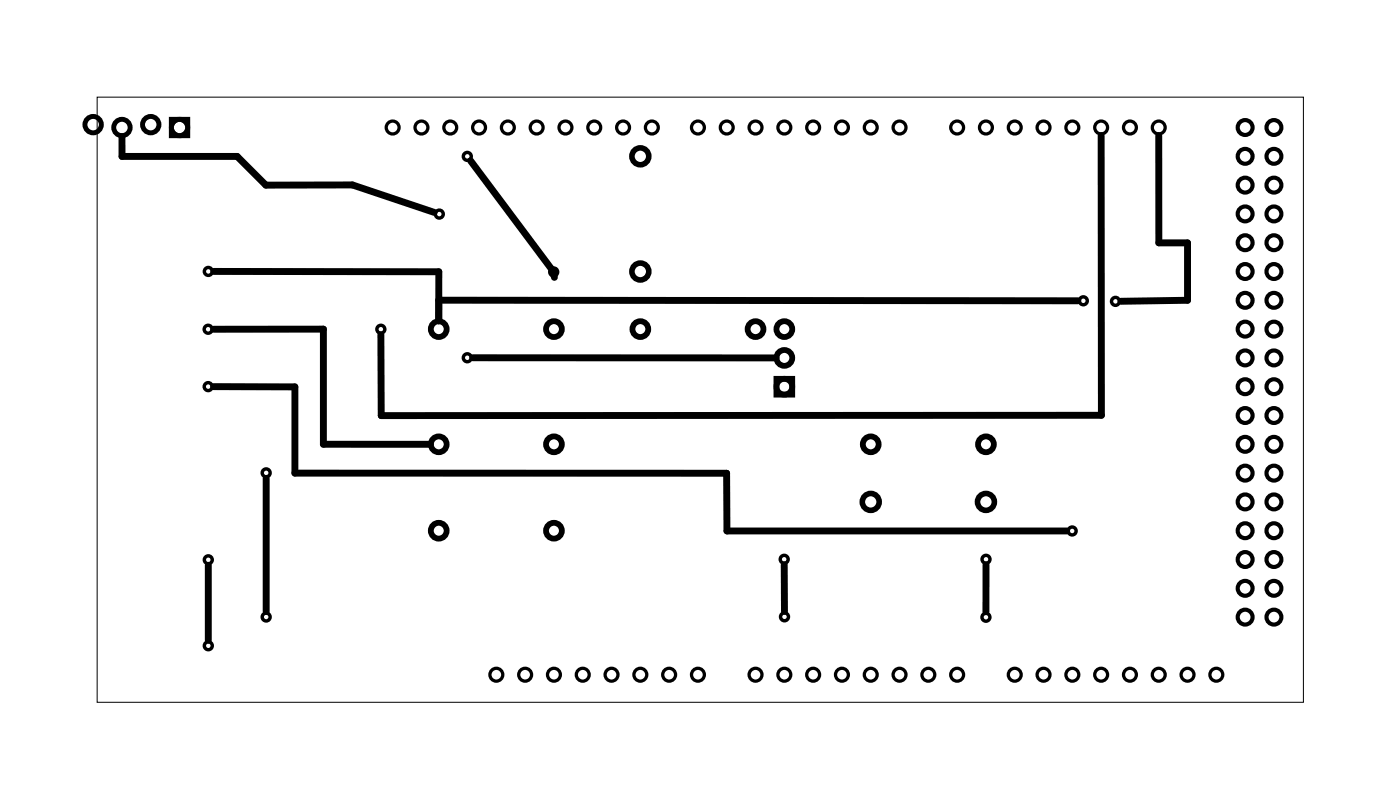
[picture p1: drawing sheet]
<svg xmlns="http://www.w3.org/2000/svg" width="123mm" height="71mm" viewBox="0 0 123 71" stroke-linecap="round" stroke-linejoin="round" font-family="sans-serif">
<path d="M8.6 8.6h106.4v53.3h-106.4z" fill="none" stroke="#000" stroke-width=".09"/>
<g fill="none" stroke="#000" stroke-width=".51">
<path d="M68.5 33.4h1.4v1.4h-1.4z"/>
<circle cx="38.7" cy="29" r=".7"/>
<circle cx="38.7" cy="39.2" r=".7"/>
<circle cx="48.9" cy="29" r=".7"/>
<circle cx="48.9" cy="39.2" r=".7"/>
<circle cx="56.5" cy="29" r=".7"/>
<circle cx="66.6" cy="29" r=".7"/>
<circle cx="69.2" cy="29" r=".7"/>
<circle cx="69.2" cy="34.1" r=".7"/>
<circle cx="69.2" cy="31.6" r=".7"/>
<circle cx="76.8" cy="39.2" r=".7"/>
<circle cx="87" cy="39.2" r=".7"/>
<circle cx="38.7" cy="46.8" r=".7"/>
<circle cx="48.9" cy="46.8" r=".7"/>
</g>
<g fill="none" stroke="#000" stroke-width=".43">
<circle cx="8.2" cy="11" r=".72"/>
<circle cx="10.8" cy="11.2" r=".72"/>
<circle cx="13.3" cy="11" r=".72"/>
<circle cx="15.8" cy="11.2" r=".72"/>
</g>
<path d="M14.9 10.3h1.9v1.9h-1.9zM15.3 11.2a.51 .51 0 0 0 1 0 .51 .51 0 0 0-1 0z" fill="#000"/>
<g fill="none" stroke="#000" stroke-width=".49">
<circle cx="56.5" cy="13.8" r=".75"/>
<circle cx="56.5" cy="23.9" r=".75"/>
<circle cx="76.8" cy="44.3" r=".75"/>
<circle cx="87" cy="44.3" r=".75"/>
</g>
<g fill="none" stroke="#000" stroke-width=".3">
<circle cx="38.7" cy="18.9" r=".35"/>
<circle cx="41.2" cy="13.8" r=".35"/>
<circle cx="18.4" cy="29" r=".35"/>
<circle cx="18.4" cy="34.1" r=".35"/>
<circle cx="18.4" cy="23.9" r=".35"/>
<circle cx="33.6" cy="29" r=".35"/>
<circle cx="41.2" cy="31.6" r=".35"/>
<circle cx="48.8" cy="24" r=".35"/>
<circle cx="95.5" cy="26.5" r=".35"/>
<circle cx="98.4" cy="26.6" r=".35"/>
<circle cx="18.4" cy="49.4" r=".35"/>
<circle cx="18.4" cy="57" r=".35"/>
<circle cx="23.5" cy="54.4" r=".35"/>
<circle cx="23.5" cy="41.7" r=".35"/>
<circle cx="69.2" cy="49.3" r=".35"/>
<circle cx="69.2" cy="54.4" r=".35"/>
<circle cx="87" cy="54.4" r=".35"/>
<circle cx="87" cy="49.3" r=".35"/>
<circle cx="94.6" cy="46.8" r=".35"/>
</g>
<g fill="none" stroke="#000" stroke-width=".29">
<circle cx="34.6" cy="11.2" r=".57"/>
<circle cx="37.2" cy="11.2" r=".57"/>
<circle cx="39.7" cy="11.2" r=".57"/>
<circle cx="42.3" cy="11.2" r=".57"/>
<circle cx="44.8" cy="11.2" r=".57"/>
<circle cx="47.3" cy="11.2" r=".57"/>
<circle cx="49.9" cy="11.2" r=".57"/>
<circle cx="52.4" cy="11.2" r=".57"/>
<circle cx="55" cy="11.2" r=".57"/>
<circle cx="57.5" cy="11.2" r=".57"/>
<circle cx="61.6" cy="11.2" r=".57"/>
<circle cx="64.1" cy="11.2" r=".57"/>
<circle cx="66.6" cy="11.2" r=".57"/>
<circle cx="69.2" cy="11.2" r=".57"/>
<circle cx="71.7" cy="11.2" r=".57"/>
<circle cx="74.3" cy="11.2" r=".57"/>
<circle cx="76.8" cy="11.2" r=".57"/>
<circle cx="79.3" cy="11.2" r=".57"/>
<circle cx="84.4" cy="11.2" r=".57"/>
<circle cx="87" cy="11.2" r=".57"/>
<circle cx="89.5" cy="11.2" r=".57"/>
<circle cx="92" cy="11.2" r=".57"/>
<circle cx="94.6" cy="11.2" r=".57"/>
<circle cx="97.1" cy="11.2" r=".57"/>
<circle cx="99.7" cy="11.2" r=".57"/>
<circle cx="102.2" cy="11.2" r=".57"/>
<circle cx="43.8" cy="59.5" r=".57"/>
<circle cx="46.3" cy="59.5" r=".57"/>
<circle cx="48.9" cy="59.5" r=".57"/>
<circle cx="51.4" cy="59.5" r=".57"/>
<circle cx="53.9" cy="59.5" r=".57"/>
<circle cx="56.5" cy="59.5" r=".57"/>
<circle cx="59" cy="59.5" r=".57"/>
<circle cx="61.6" cy="59.5" r=".57"/>
<circle cx="66.6" cy="59.5" r=".57"/>
<circle cx="69.2" cy="59.5" r=".57"/>
<circle cx="71.7" cy="59.5" r=".57"/>
<circle cx="74.3" cy="59.5" r=".57"/>
<circle cx="76.8" cy="59.5" r=".57"/>
<circle cx="79.3" cy="59.5" r=".57"/>
<circle cx="81.9" cy="59.5" r=".57"/>
<circle cx="84.4" cy="59.5" r=".57"/>
<circle cx="89.5" cy="59.5" r=".57"/>
<circle cx="92" cy="59.5" r=".57"/>
<circle cx="94.6" cy="59.5" r=".57"/>
<circle cx="97.1" cy="59.5" r=".57"/>
<circle cx="99.7" cy="59.5" r=".57"/>
<circle cx="102.2" cy="59.5" r=".57"/>
<circle cx="104.7" cy="59.5" r=".57"/>
<circle cx="107.3" cy="59.5" r=".57"/>
</g>
<g fill="none" stroke="#000" stroke-width=".36">
<circle cx="109.8" cy="13.8" r=".66"/>
<circle cx="109.8" cy="11.2" r=".66"/>
<circle cx="109.8" cy="18.9" r=".66"/>
<circle cx="109.8" cy="16.3" r=".66"/>
<circle cx="112.4" cy="13.8" r=".66"/>
<circle cx="112.4" cy="11.2" r=".66"/>
<circle cx="112.4" cy="18.9" r=".66"/>
<circle cx="112.4" cy="16.3" r=".66"/>
<circle cx="109.8" cy="21.4" r=".66"/>
<circle cx="109.8" cy="26.5" r=".66"/>
<circle cx="109.8" cy="29" r=".66"/>
<circle cx="109.8" cy="23.9" r=".66"/>
<circle cx="109.8" cy="34.1" r=".66"/>
<circle cx="109.8" cy="36.6" r=".66"/>
<circle cx="109.8" cy="31.6" r=".66"/>
<circle cx="109.8" cy="39.2" r=".66"/>
<circle cx="112.4" cy="26.5" r=".66"/>
<circle cx="112.4" cy="21.4" r=".66"/>
<circle cx="112.4" cy="29" r=".66"/>
<circle cx="112.4" cy="23.9" r=".66"/>
<circle cx="112.4" cy="34.1" r=".66"/>
<circle cx="112.4" cy="31.6" r=".66"/>
<circle cx="112.4" cy="36.6" r=".66"/>
<circle cx="112.4" cy="39.2" r=".66"/>
<circle cx="109.8" cy="44.3" r=".66"/>
<circle cx="109.8" cy="49.3" r=".66"/>
<circle cx="109.8" cy="46.8" r=".66"/>
<circle cx="109.8" cy="41.7" r=".66"/>
<circle cx="109.8" cy="54.4" r=".66"/>
<circle cx="109.8" cy="51.9" r=".66"/>
<circle cx="112.4" cy="44.3" r=".66"/>
<circle cx="112.4" cy="46.8" r=".66"/>
<circle cx="112.4" cy="41.7" r=".66"/>
<circle cx="112.4" cy="49.3" r=".66"/>
<circle cx="112.4" cy="54.4" r=".66"/>
<circle cx="112.4" cy="51.9" r=".66"/>
</g>
<g fill="none" stroke="#000" stroke-width=".61">
<path d="M10.8 12v1.8h10.1l2.5 2.5h7.7l7.2 2.4M41.5 14.2l7.3 9.8 .1 .5M97.1 12v24.6l-63.5 .1v-7.2M102.2 12v9.4h2.5v5.1l-5.8 .1M18.8 29h9.7v10.2h9.5M18.8 34.1h7.2v7.6h38.1v5.1h30M18.9 23.9l19.8 .1v4.3M38.7 26.5h56.4M41.7 31.6h26.7M18.4 49.9v6.6M23.5 42.2v11.7M69.2 49.8v4.1"/>
<path d="M87 49.8v4.2"/>
</g>
</svg>
